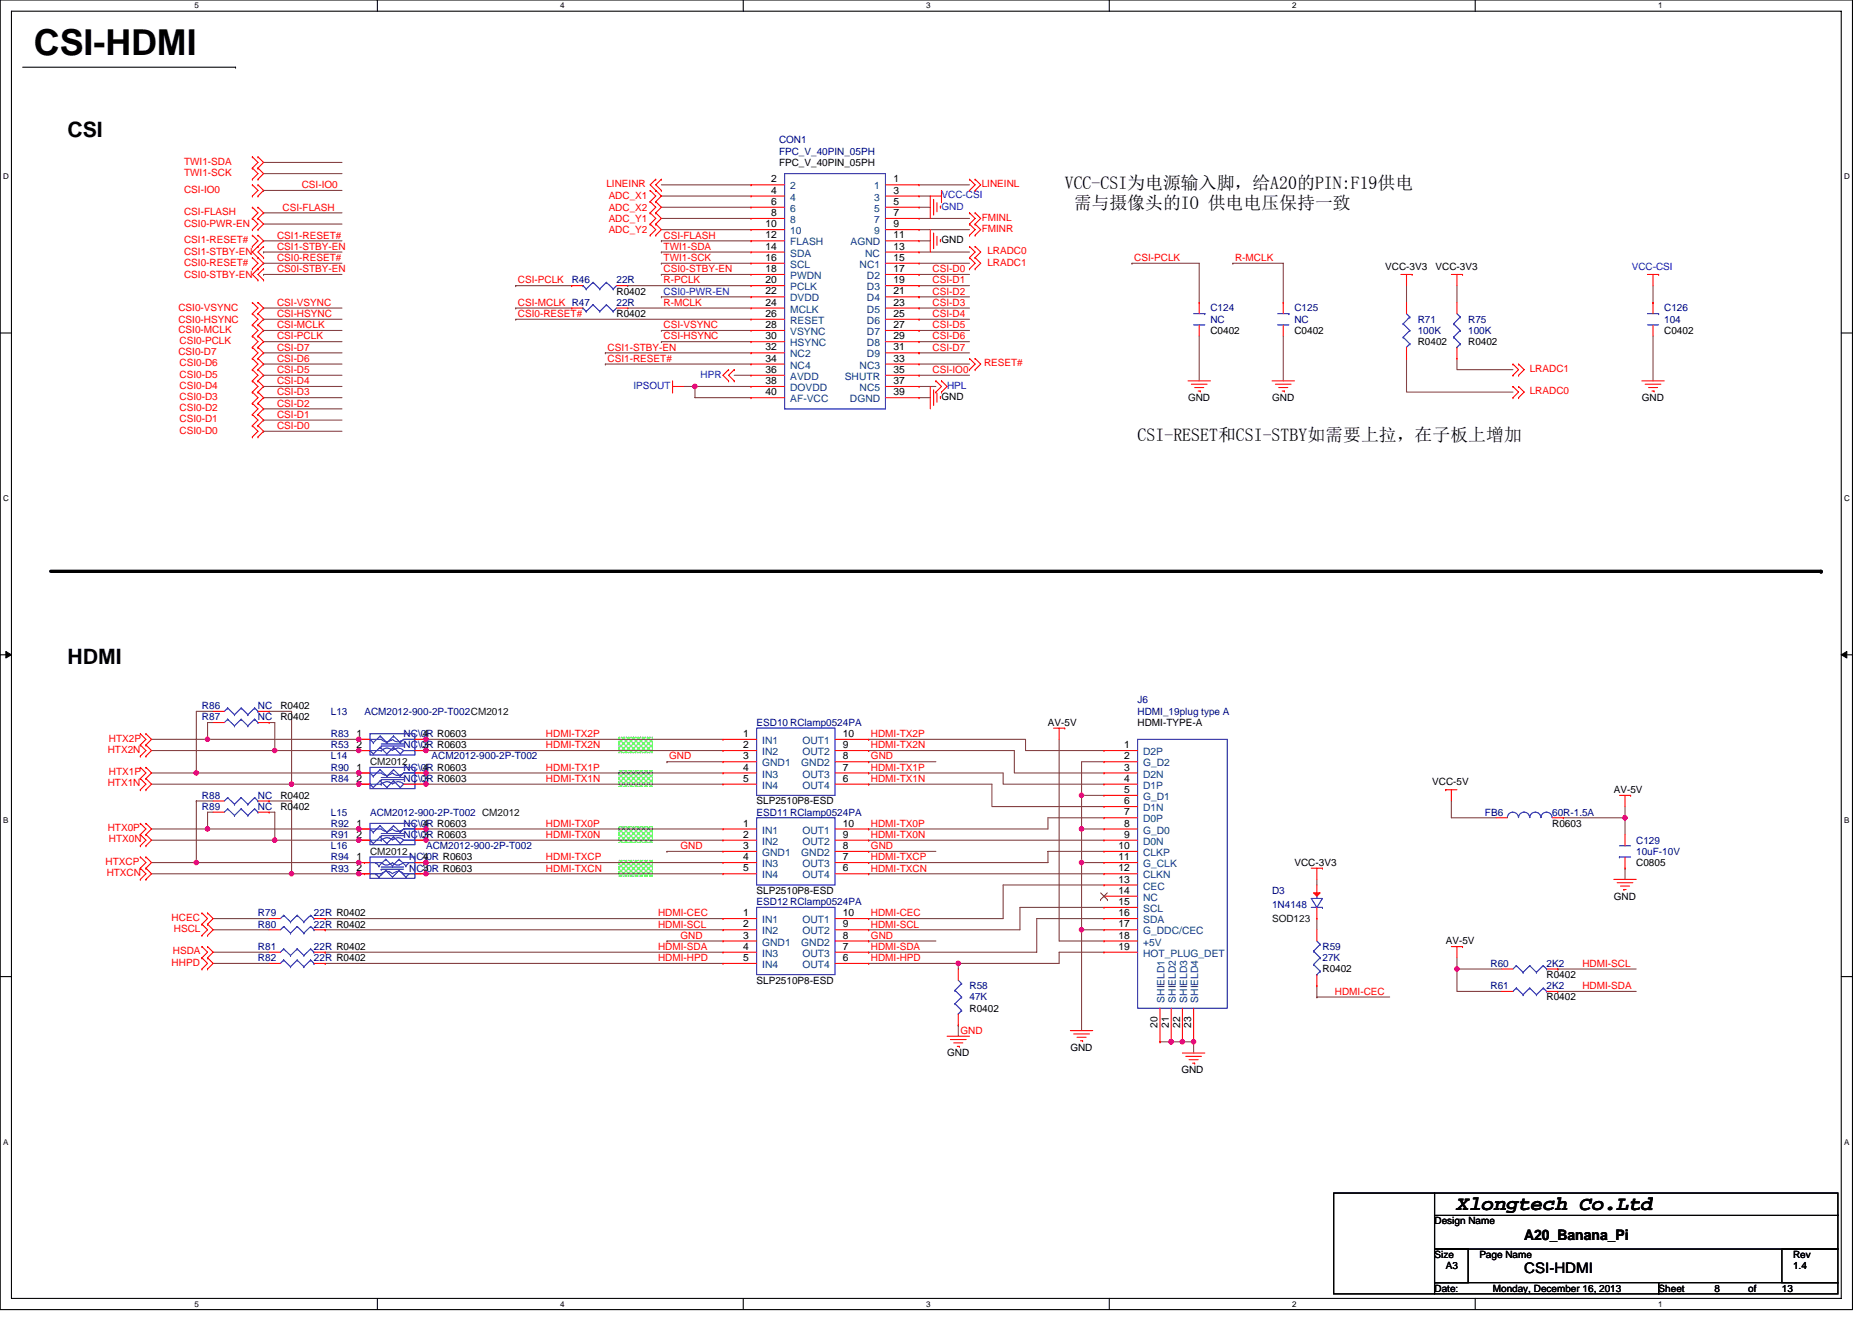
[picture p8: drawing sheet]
<svg xmlns="http://www.w3.org/2000/svg" width="297mm" height="210mm" viewBox="0 0 297 210" stroke-linecap="round" stroke-linejoin="round" font-family="sans-serif">
<defs><g id="words">
<text font-size="5.7" x="5.4" y="8.7">CSI-HDMI</text>
<g font-size="3.4">
<text x="10.7" y="21.8">CSI</text>
<text x="10.7" y="105.3">HDMI</text>
</g>
<text font-size="3.2" x="231.2" y="192.1">Xlongtech Co.Ltd</text>
<g font-size="2.8">
<text x="168.9" y="30">VCC-CSI为电源输入脚，给A20的PIN:F19供电</text>
<text x="170.4" y="33.2">需与摄像头的IO 供电电压保持一致</text>
<text x="180.5" y="70">CSI-RESET和CSI-STBY如需要上拉，在子板上增加</text>
</g>
<g font-size="2.3">
<text x="241.8" y="196.8">A20_Banana_Pi</text>
<text x="241.8" y="202.1">CSI-HDMI</text>
</g>
<g font-size="1.6" fill="#000080">
<text x="123.6" y="22.8">CON1</text>
<text x="123.6" y="24.5">FPC_V_40PIN_05PH</text>
<text x="90.7" y="45">R46</text>
<text x="97.8" y="45">22R</text>
<text x="97.8" y="48.5">22R</text>
<text x="192.1" y="49.4">C124</text>
<text x="192.1" y="51.2">NC</text>
<text x="205.4" y="49.4">C125</text>
<text x="205.4" y="51.2">NC</text>
<text x="225" y="51.2">R71</text>
<text x="225" y="53">100K</text>
<text x="233" y="51.2">R75</text>
<text x="233" y="53">100K</text>
<text x="264.1" y="49.4">C126</text>
<text x="264.1" y="51.2">104</text>
<text x="32" y="112.5">R86</text>
<text x="40.9" y="112.5">NC</text>
<text x="52.5" y="113.4">L13</text>
<text x="57.8" y="113.4">ACM2012-900-2P-T002CM2012</text>
<text x="180.5" y="111.7">J6</text>
<text x="180.5" y="113.4">HDMI_19plug type A</text>
<text x="32" y="114.3">R87</text>
<text x="40.9" y="114.3">NC</text>
<text x="52.5" y="118.8">R53</text>
<text x="52.5" y="117">R83</text>
<text x="64" y="118.8">NC\0R R0603</text>
<text x="64" y="117">NC\0R R0603</text>
<text x="120.1" y="115.2">ESD10 RClamp0524PA</text>
<text x="52.5" y="122.3">R90</text>
<text x="52.5" y="120.5">L14</text>
<text x="52.5" y="124.1">R84</text>
<text x="64" y="122.3">NC\0R R0603</text>
<text x="64" y="124.1">NC\0R R0603</text>
<text x="68.5" y="120.5">ACM2012-900-2P-T002</text>
<text x="32" y="126.8">R88</text>
<text x="32" y="128.5">R89</text>
<text x="40.9" y="126.8">NC</text>
<text x="40.9" y="128.5">NC</text>
<text x="52.5" y="131.2">R92</text>
<text x="52.5" y="129.4">L15</text>
<text x="58.7" y="129.4">ACM2012-900-2P-T002 CM2012</text>
<text x="64" y="131.2">NC\0R R0603</text>
<text x="120.1" y="129.4">ESD11 RClamp0524PA</text>
<text x="235.6" y="129.4">FB6</text>
<text x="246.3" y="129.4">60R-1.5A</text>
<text x="52.5" y="133">R91</text>
<text x="52.5" y="136.5">R94</text>
<text x="52.5" y="134.8">L16</text>
<text x="64" y="133">NC\0R R0603</text>
<text x="64.9" y="136.5">NC\0R R0603</text>
<text x="67.6" y="134.8">ACM2012-900-2P-T002</text>
<text x="259.6" y="133.9">C129</text>
<text x="259.6" y="135.7">10uF-10V</text>
<text x="52.5" y="138.3">R93</text>
<text x="64.9" y="138.3">NC\0R R0603</text>
<text x="120.1" y="143.7">ESD12 RClamp0524PA</text>
<text x="201.8" y="141.9">D3</text>
<text x="40.9" y="145.4">R79</text>
<text x="40.9" y="147.2">R80</text>
<text x="49.8" y="145.4">22R R0402</text>
<text x="49.8" y="147.2">22R R0402</text>
<text x="201.8" y="144.2">1N4148</text>
<text x="40.9" y="150.8">R81</text>
<text x="40.9" y="152.5">R82</text>
<text x="49.8" y="150.8">22R R0402</text>
<text x="49.8" y="152.5">22R R0402</text>
<text x="209.8" y="150.8">R59</text>
<text x="209.8" y="152.5">27K</text>
<text x="236.5" y="153.4">R60</text>
<text x="245.4" y="153.4">2K2</text>
<text x="153.8" y="157">R58</text>
<text x="153.8" y="158.8">47K</text>
<text x="236.5" y="157">R61</text>
<text x="245.4" y="157">2K2</text>
</g>
<g font-size="1.6" fill="#f00">
<text x="29.2" y="27.9">TWI1-SCK</text>
<text x="29.2" y="26.1">TWI1-SDA</text>
<text x="47.9" y="29.9">CSI-IO0</text>
<text x="96.2" y="29.7">LINEINR</text>
<text x="155.8" y="29.7">LINEINL</text>
<text x="29.2" y="30.6">CSI-IO0</text>
<text x="29.2" y="34.1">CSI-FLASH</text>
<text x="44.8" y="33.4">CSI-FLASH</text>
<text x="96.6" y="33.4">ADC_X2</text>
<text x="96.6" y="31.6">ADC_X1</text>
<text x="96.6" y="35.2">ADC_Y1</text>
<text x="155.8" y="35">FMINL</text>
<text x="29.2" y="36.1">CSI0-PWR-EN</text>
<text x="29.2" y="40.5">CSI1-STBY-EN</text>
<text x="29.2" y="38.6">CSI1-RESET#</text>
<text x="44" y="41.4">CSI0-RESET#</text>
<text x="44" y="37.9">CSI1-RESET#</text>
<text x="44" y="39.6">CSI1-STBY-EN</text>
<text x="96.6" y="37">ADC_Y2</text>
<text x="105.3" y="39.6">TWI1-SDA</text>
<text x="105.3" y="41.4">TWI1-SCK</text>
<text x="105.3" y="37.9">CSI-FLASH</text>
<text x="155.8" y="36.8">FMINR</text>
<text x="156.7" y="40.4">LRADC0</text>
<text x="180" y="41.4">CSI-PCLK</text>
<text x="196" y="41.4">R-MCLK</text>
<text x="29.2" y="44.1">CSI0-STBY-EN</text>
<text x="29.2" y="42.1">CSI0-RESET#</text>
<text x="44" y="43.2">CS0I-STBY-EN</text>
<text x="82.2" y="45">CSI-PCLK</text>
<text x="105.3" y="43.2">CSI0-STBY-EN</text>
<text x="105.3" y="45">R-PCLK</text>
<text x="148" y="45">CSI-D1</text>
<text x="148" y="46.8">CSI-D2</text>
<text x="148" y="43.2">CSI-D0</text>
<text x="156.7" y="42.1">LRADC1</text>
<text x="28.3" y="51.2">CSI0-HSYNC</text>
<text x="28.3" y="49.4">CSI0-VSYNC</text>
<text x="28.3" y="52.8">CSI0-MCLK</text>
<text x="44" y="53.9">CSI-PCLK</text>
<text x="44" y="52.1">CSI-MCLK</text>
<text x="44" y="48.5">CSI-VSYNC</text>
<text x="44" y="50.3">CSI-HSYNC</text>
<text x="82.2" y="50.3">CSI0-RESET#</text>
<text x="82.2" y="48.5">CSI-MCLK R47</text>
<text x="105.3" y="53.9">CSI-HSYNC</text>
<text x="105.3" y="52.1">CSI-VSYNC</text>
<text x="105.3" y="48.5">R-MCLK</text>
<text x="148" y="48.5">CSI-D3</text>
<text x="148" y="50.3">CSI-D4</text>
<text x="148" y="52.1">CSI-D5</text>
<text x="148" y="53.9">CSI-D6</text>
<text x="28.3" y="56.4">CSI0-D7</text>
<text x="28.5" y="54.6">CSI0-PCLK</text>
<text x="28.5" y="59.9">CSI0-D5</text>
<text x="28.5" y="58.1">CSI0-D6</text>
<text x="44" y="57.4">CSI-D6</text>
<text x="44" y="59.2">CSI-D5</text>
<text x="44" y="55.6">CSI-D7</text>
<text x="96.4" y="57.4">CSI1-RESET#</text>
<text x="96.4" y="55.6">CSI1-STBY-EN</text>
<text x="148" y="55.6">CSI-D7</text>
<text x="148" y="59.2">CSI-IO0</text>
<text x="156.1" y="58.1">RESET#</text>
<text x="242.7" y="59">LRADC1</text>
<text x="28.5" y="65.3">CSI0-D2</text>
<text x="28.5" y="61.7">CSI0-D4</text>
<text x="28.5" y="63.5">CSI0-D3</text>
<text x="44" y="61">CSI-D4</text>
<text x="44" y="64.5">CSI-D2</text>
<text x="44" y="62.8">CSI-D3</text>
<text x="242.7" y="62.6">LRADC0</text>
<text x="28.5" y="68.8">CSI0-D0</text>
<text x="28.5" y="67">CSI0-D1</text>
<text x="44" y="66.3">CSI-D1</text>
<text x="44" y="68.1">CSI-D0</text>
<text x="17.1" y="119.5">HTX2N</text>
<text x="17.3" y="117.7">HTX2P</text>
<text x="86.6" y="118.8">HDMI-TX2N</text>
<text x="86.6" y="117">HDMI-TX2P</text>
<text x="138.2" y="117">HDMI-TX2P</text>
<text x="138.2" y="118.8">HDMI-TX2N</text>
<text x="17.1" y="124.8">HTX1N</text>
<text x="17.3" y="123">HTX1P</text>
<text x="86.6" y="122.3">HDMI-TX1P</text>
<text x="86.6" y="124.1">HDMI-TX1N</text>
<text x="106.2" y="120.5">GND</text>
<text x="138.2" y="122.3">HDMI-TX1P</text>
<text x="138.2" y="124.1">HDMI-TX1N</text>
<text x="138.2" y="120.5">GND</text>
<text x="17.1" y="131.9">HTX0P</text>
<text x="86.6" y="131.2">HDMI-TX0P</text>
<text x="138.2" y="131.2">HDMI-TX0P</text>
<text x="16.8" y="137.3">HTXCP</text>
<text x="17.3" y="133.7">HTX0N</text>
<text x="86.6" y="133">HDMI-TX0N</text>
<text x="86.6" y="136.5">HDMI-TXCP</text>
<text x="108" y="134.8">GND</text>
<text x="138.2" y="133">HDMI-TX0N</text>
<text x="138.2" y="136.5">HDMI-TXCP</text>
<text x="138.2" y="134.8">GND</text>
<text x="16.9" y="139">HTXCN</text>
<text x="86.6" y="138.3">HDMI-TXCN</text>
<text x="138.2" y="138.3">HDMI-TXCN</text>
<text x="27.2" y="146.2">HCEC</text>
<text x="27.6" y="147.9">HSCL</text>
<text x="104.4" y="147.2">HDMI-SCL</text>
<text x="104.4" y="145.4">HDMI-CEC</text>
<text x="108" y="149">GND</text>
<text x="138.2" y="149">GND</text>
<text x="138.2" y="147.2">HDMI-SCL</text>
<text x="138.2" y="145.4">HDMI-CEC</text>
<text x="27.2" y="153.3">HHPD</text>
<text x="27.4" y="151.5">HSDA</text>
<text x="104.4" y="152.5">HDMI-HPD</text>
<text x="104.4" y="150.8">HDMI-SDA</text>
<text x="138.2" y="152.5">HDMI-HPD</text>
<text x="138.2" y="150.8">HDMI-SDA</text>
<text x="251.1" y="153.4">HDMI-SCL</text>
<text x="211.8" y="157.9">HDMI-CEC</text>
<text x="251.1" y="157">HDMI-SDA</text>
<text x="152.4" y="164.1">GND</text>
</g>
<g font-size="1.6">
<text x="122.4" y="29">2</text>
<text x="123.6" y="26.3">FPC_V_40PIN_05PH</text>
<text x="141.7" y="29">1</text>
<text x="122.4" y="30.7">4</text>
<text x="122.4" y="32.5">6</text>
<text x="122.4" y="34.3">8</text>
<text x="141.7" y="30.7">3</text>
<text x="141.7" y="32.5">5</text>
<text x="141.7" y="34.3">7</text>
<text x="121.5" y="36.1">10</text>
<text x="121.5" y="37.8">12</text>
<text x="121.5" y="39.6">14</text>
<text x="121.5" y="41.4">16</text>
<text x="141.7" y="39.6">13</text>
<text x="141.7" y="41.4">15</text>
<text x="141.7" y="36.1">9</text>
<text x="141.7" y="37.8">11</text>
<text x="149.4" y="38.6">GND</text>
<text x="97.8" y="46.8">R0402</text>
<text x="121.5" y="43.2">18</text>
<text x="121.5" y="45">20</text>
<text x="121.5" y="46.7">22</text>
<text x="141.7" y="43.2">17</text>
<text x="141.7" y="45">19</text>
<text x="141.7" y="46.7">21</text>
<text x="219.8" y="42.8">VCC-3V3</text>
<text x="227.8" y="42.8">VCC-3V3</text>
<text x="97.8" y="50.3">R0402</text>
<text x="121.5" y="48.5">24</text>
<text x="121.5" y="50.3">26</text>
<text x="121.5" y="52.1">28</text>
<text x="121.5" y="53.8">30</text>
<text x="141.7" y="48.5">23</text>
<text x="141.7" y="50.3">25</text>
<text x="141.7" y="52.1">27</text>
<text x="141.7" y="53.8">29</text>
<text x="192.1" y="53">C0402</text>
<text x="205.4" y="53">C0402</text>
<text x="264.1" y="53">C0402</text>
<text x="121.5" y="55.6">32</text>
<text x="121.5" y="57.4">34</text>
<text x="121.5" y="59.2">36</text>
<text x="141.7" y="57.4">33</text>
<text x="141.7" y="55.6">31</text>
<text x="141.7" y="59.2">35</text>
<text x="225" y="54.8">R0402</text>
<text x="233" y="54.8">R0402</text>
<text x="121.5" y="61">38</text>
<text x="121.5" y="62.7">40</text>
<text x="141.7" y="61">37</text>
<text x="141.7" y="62.7">39</text>
<text x="149.4" y="63.5">GND</text>
<text x="188.5" y="63.6">GND</text>
<text x="201.8" y="63.6">GND</text>
<text x="260.5" y="63.6">GND</text>
<text x="44.5" y="112.5">R0402</text>
<text x="44.5" y="114.3">R0402</text>
<text x="56.6" y="117">1</text>
<text x="56.6" y="118.7">2</text>
<text x="67.1" y="118.7">3</text>
<text x="67.1" y="117">4</text>
<text x="117.9" y="117">1</text>
<text x="117.9" y="118.7">2</text>
<text x="133.7" y="117">10</text>
<text x="133.7" y="118.7">9</text>
<text x="166.3" y="115.2">AV-5V</text>
<text x="178.4" y="118.7">1</text>
<text x="180.5" y="115.2">HDMI-TYPE-A</text>
<text x="56.6" y="122.3">1</text>
<text x="56.6" y="124.1">2</text>
<text x="67.1" y="124.1">3</text>
<text x="67.1" y="122.3">4</text>
<text x="117.9" y="122.3">4</text>
<text x="117.9" y="124.1">5</text>
<text x="117.9" y="120.5">3</text>
<text x="133.7" y="120.5">8</text>
<text x="133.7" y="122.3">7</text>
<text x="133.7" y="124.1">6</text>
<text x="178.4" y="120.5">2</text>
<text x="178.4" y="122.3">3</text>
<text x="178.4" y="124.1">4</text>
<text x="178.4" y="125.9">5</text>
<text x="227.3" y="124.6">VCC-5V</text>
<text x="256.1" y="125.9">AV-5V</text>
<text x="44.5" y="126.8">R0402</text>
<text x="44.5" y="128.5">R0402</text>
<text x="56.6" y="131.2">1</text>
<text x="67.1" y="131.2">4</text>
<text x="117.9" y="131.2">1</text>
<text x="120.1" y="127.7">SLP2510P8-ESD</text>
<text x="133.7" y="131.2">10</text>
<text x="178.4" y="127.6">6</text>
<text x="178.4" y="129.4">7</text>
<text x="178.4" y="131.2">8</text>
<text x="246.3" y="131.2">R0603</text>
<text x="56.6" y="133">2</text>
<text x="56.6" y="136.5">1</text>
<text x="67.1" y="133">3</text>
<text x="67.1" y="136.5">4</text>
<text x="117.9" y="133">2</text>
<text x="117.9" y="136.5">4</text>
<text x="117.9" y="134.7">3</text>
<text x="133.7" y="134.7">8</text>
<text x="133.7" y="133">9</text>
<text x="133.7" y="136.5">7</text>
<text x="177.5" y="134.7">10</text>
<text x="177.5" y="136.5">11</text>
<text x="178.4" y="133">9</text>
<text x="205.4" y="137.4">VCC-3V3</text>
<text x="259.6" y="137.4">C0805</text>
<text x="56.6" y="138.3">2</text>
<text x="67.1" y="138.3">3</text>
<text x="117.9" y="138.3">5</text>
<text x="120.1" y="141.9">SLP2510P8-ESD</text>
<text x="133.7" y="138.3">6</text>
<text x="177.5" y="138.3">12</text>
<text x="177.5" y="140.1">13</text>
<text x="177.5" y="141.9">14</text>
<text x="177.5" y="143.6">15</text>
<text x="256.1" y="142.8">GND</text>
<text x="117.9" y="145.4">1</text>
<text x="117.9" y="147.2">2</text>
<text x="117.9" y="149">3</text>
<text x="133.7" y="149">8</text>
<text x="133.7" y="145.4">10</text>
<text x="133.7" y="147.2">9</text>
<text x="177.5" y="145.4">16</text>
<text x="177.5" y="147.2">17</text>
<text x="177.5" y="149">18</text>
<text x="229.4" y="149.9">AV-5V</text>
<text x="117.9" y="150.7">4</text>
<text x="117.9" y="152.5">5</text>
<text x="133.7" y="150.7">7</text>
<text x="133.7" y="152.5">6</text>
<text x="177.5" y="150.7">19</text>
<text x="209.8" y="154.3">R0402</text>
<text x="245.4" y="155.2">R0402</text>
<text x="120.1" y="156.1">SLP2510P8-ESD</text>
<text x="153.8" y="160.5">R0402</text>
<text x="245.4" y="158.8">R0402</text>
<text x="150.3" y="167.7">GND</text>
<text x="169.8" y="166.8">GND</text>
<text x="183.7" y="163.1" transform="rotate(-90 183.7 163.1)">20</text>
<text x="185.5" y="163.1" transform="rotate(-90 185.5 163.1)">21</text>
<text x="187.2" y="163.1" transform="rotate(-90 187.2 163.1)">22</text>
<text x="189" y="163.1" transform="rotate(-90 189 163.1)">23</text>
<text x="187.4" y="170.3">GND</text>
<text x="227.6" y="194.3">Design Name</text>
<text x="227.6" y="199.7">Size</text>
<text x="229.4" y="201.4">A3</text>
<text x="234.7" y="199.7">Page Name</text>
<text x="284.5" y="199.7">Rev</text>
<text x="284.5" y="201.4">1.4</text>
<text x="227.6" y="205">Date:</text>
<text x="236.9" y="205">Monday, December 16, 2013</text>
<text x="263.2" y="205">Sheet</text>
<text x="272.1" y="205">8</text>
<text x="277.4" y="205">of</text>
<text x="282.7" y="205">13</text>
</g>
<g font-size="1.6" fill="#004080">
<text x="125.4" y="30.1">2</text>
<text x="125.4" y="31.8">4</text>
<text x="125.4" y="33.6">6</text>
<text x="125.4" y="35.4">8</text>
<text x="138.7" y="30.1">1</text>
<text x="138.7" y="31.8">3</text>
<text x="138.7" y="33.6">5</text>
<text x="138.7" y="35.4">7</text>
<text x="125.4" y="37.2">10</text>
<text x="125.4" y="38.9">FLASH</text>
<text x="125.4" y="40.7">SDA</text>
<text x="135" y="38.9">AGND</text>
<text x="137.3" y="40.7">NC</text>
<text x="138.7" y="37.2">9</text>
<text x="125.4" y="42.5">SCL</text>
<text x="125.4" y="44.3">PWDN</text>
<text x="125.4" y="46.1">PCLK</text>
<text x="125.4" y="47.8">DVDD</text>
<text x="136.4" y="42.5">NC1</text>
<text x="137.6" y="44.3">D2</text>
<text x="137.6" y="46.1">D3</text>
<text x="137.6" y="47.8">D4</text>
<text x="125.4" y="49.6">MCLK</text>
<text x="125.4" y="51.4">RESET</text>
<text x="125.4" y="53.2">VSYNC</text>
<text x="137.6" y="49.6">D5</text>
<text x="137.6" y="51.4">D6</text>
<text x="137.6" y="53.2">D7</text>
<text x="125.4" y="54.9">HSYNC</text>
<text x="125.4" y="56.7">NC2</text>
<text x="125.4" y="58.5">NC4</text>
<text x="136.4" y="58.5">NC3</text>
<text x="137.6" y="54.9">D8</text>
<text x="137.6" y="56.7">D9</text>
<text x="125.4" y="60.3">AVDD</text>
<text x="125.4" y="62.1">DOVDD</text>
<text x="125.4" y="63.8">AF-VCC</text>
<text x="134" y="60.3">SHUTR</text>
<text x="134.9" y="63.8">DGND</text>
<text x="136.4" y="62.1">NC5</text>
<text x="120.9" y="118.1">IN1</text>
<text x="120.9" y="119.8">IN2</text>
<text x="127.3" y="118.1">OUT1</text>
<text x="127.3" y="119.8">OUT2</text>
<text x="181.4" y="119.8">D2P</text>
<text x="120.9" y="123.4">IN3</text>
<text x="120.9" y="125.2">IN4</text>
<text x="120.9" y="121.6">GND1</text>
<text x="127.1" y="121.6">GND2</text>
<text x="127.3" y="123.4">OUT3</text>
<text x="127.3" y="125.2">OUT4</text>
<text x="181.4" y="121.6">G_D2</text>
<text x="181.4" y="123.4">D2N</text>
<text x="181.4" y="125.2">D1P</text>
<text x="181.4" y="127">G_D1</text>
<text x="181.4" y="128.7">D1N</text>
<text x="181.4" y="130.5">D0P</text>
<text x="120.9" y="132.3">IN1</text>
<text x="120.9" y="134.1">IN2</text>
<text x="120.9" y="137.6">IN3</text>
<text x="120.9" y="135.8">GND1</text>
<text x="127.1" y="135.8">GND2</text>
<text x="127.3" y="132.3">OUT1</text>
<text x="127.3" y="134.1">OUT2</text>
<text x="127.3" y="137.6">OUT3</text>
<text x="181.4" y="132.3">G_D0</text>
<text x="181.4" y="134.1">D0N</text>
<text x="181.4" y="135.8">CLKP</text>
<text x="181.4" y="137.6">G_CLK</text>
<text x="120.9" y="139.4">IN4</text>
<text x="127.3" y="139.4">OUT4</text>
<text x="181.4" y="139.4">CLKN</text>
<text x="181.4" y="141.2">CEC</text>
<text x="181.4" y="143">NC</text>
<text x="120.9" y="146.5">IN1</text>
<text x="120.9" y="148.3">IN2</text>
<text x="127.3" y="146.5">OUT1</text>
<text x="127.3" y="148.3">OUT2</text>
<text x="181.4" y="144.7">SCL</text>
<text x="181.4" y="146.5">SDA</text>
<text x="181.4" y="148.3">G_DDC/CEC</text>
<text x="120.9" y="151.8">IN3</text>
<text x="120.9" y="153.6">IN4</text>
<text x="120.9" y="150.1">GND1</text>
<text x="127.1" y="150.1">GND2</text>
<text x="127.3" y="151.8">OUT3</text>
<text x="127.3" y="153.6">OUT4</text>
<text x="181.4" y="150.1">+5V</text>
<text x="181.4" y="151.8">HOT_PLUG_DET</text>
<text x="184.8" y="159.1" transform="rotate(-90 184.8 159.1)">SHIELD1</text>
<text x="186.6" y="159.1" transform="rotate(-90 186.6 159.1)">SHIELD2</text>
<text x="188.4" y="159.1" transform="rotate(-90 188.4 159.1)">SHIELD3</text>
<text x="190.1" y="159.1" transform="rotate(-90 190.1 159.1)">SHIELD4</text>
</g>
<g font-size="1.6" fill="#00f">
<text x="149.4" y="31.5">VCC-CSI</text>
<text x="149.4" y="33.3">GND</text>
<text x="105.3" y="46.8">CSI0-PWR-EN</text>
<text x="258.9" y="42.8">VCC-CSI</text>
<text x="111.2" y="59.9">HPR</text>
<text x="100.5" y="61.7">IPSOUT</text>
<text x="150.3" y="61.7">HPL</text>
</g>
<g font-size="1.6" fill="#004000">
<text x="58.7" y="121.4">CM2012</text>
<text x="58.7" y="135.7">CM2012</text>
<text x="201.8" y="146.3">SOD123</text>
</g>
<g font-size="1.3">
<text x="30.8" y="1.3">5</text>
<text x="88.9" y="1.3">4</text>
<text x="147" y="1.3">3</text>
<text x="205" y="1.3">2</text>
<text x="263.1" y="1.3">1</text>
<text x=".5" y="28.4">D</text>
<text x="292.6" y="28.4">D</text>
<text x=".5" y="79.5">C</text>
<text x="292.6" y="79.5">C</text>
<text x=".5" y="130.6">B</text>
<text x="292.6" y="130.6">B</text>
<text x=".5" y="181.7">A</text>
<text x="292.6" y="181.7">A</text>
<text x="30.8" y="207.4">5</text>
<text x="88.9" y="207.4">4</text>
<text x="147" y="207.4">3</text>
<text x="205" y="207.4">2</text>
<text x="263.1" y="207.4">1</text>
</g>
</g></defs>
<path d="M0 0h293.9v207.9h-293.9zM1.8 1.8h290.4v204.3h-290.4z" fill="none" stroke="#000" stroke-width=".17"/>
<g fill="#fff">
<path d="M30.8 .2h.7v1.4h-.7z"/>
<path d="M30.8 206.3h.7v1.4h-.7z"/>
</g>
<path d="M59.9 0v1.8M59.9 206.1v1.8" fill="none" stroke="#000" stroke-width=".17"/>
<g fill="#fff">
<path d="M88.9 .2h.7v1.4h-.7z"/>
<path d="M88.9 206.3h.7v1.4h-.7z"/>
</g>
<path d="M117.9 0v1.8M117.9 206.1v1.8" fill="none" stroke="#000" stroke-width=".17"/>
<g fill="#fff">
<path d="M147 .2h.7v1.4h-.7z"/>
<path d="M147 206.3h.7v1.4h-.7z"/>
</g>
<path d="M176 0v1.8M176 206.1v1.8" fill="none" stroke="#000" stroke-width=".17"/>
<g fill="#fff">
<path d="M205 .2h.7v1.4h-.7z"/>
<path d="M205 206.3h.7v1.4h-.7z"/>
</g>
<path d="M234.1 0v1.8M234.1 206.1v1.8" fill="none" stroke="#000" stroke-width=".17"/>
<g fill="#fff">
<path d="M263.1 .2h.7v1.4h-.7z"/>
<path d="M263.1 206.3h.7v1.4h-.7z"/>
<path d="M.5 27.3h.9v1.4h-.9z"/>
<path d="M292.6 27.3h.9v1.4h-.9z"/>
<path d="M.5 78.4h.9v1.4h-.9z"/>
<path d="M292.6 78.4h.9v1.4h-.9z"/>
</g>
<path d="M0 52.9h1.8M292.2 52.9h1.7" fill="none" stroke="#000" stroke-width=".17"/>
<g fill="#fff">
<path d="M.5 129.5h.8v1.4h-.8z"/>
<path d="M292.6 129.5h.9v1.4h-.9z"/>
</g>
<path d="M0 103.9h1.8M292.2 103.9h1.7" fill="none" stroke="#000" stroke-width=".17"/>
<path d="M.9 103.4l.9 .5-.9 .5zM292.2 103.9l.8-.5v1z" fill="#000" stroke="#000" stroke-width=".16"/>
<g fill="#fff">
<path d="M.5 180.5h.8v1.4h-.8z"/>
<path d="M292.6 180.5h.9v1.4h-.9z"/>
</g>
<path d="M3.6 10.7h33.8M37.4 10.7h.1M0 155h1.8M292.2 155h1.7M211.6 189.4h16v16h-16zM227.6 189.4h64v3.5h-64zM227.6 192.9h64v5.3h-64zM227.6 198.2h5.4v5.4h-5.4zM282.7 198.2h8.9v5.4h-8.9zM227.6 203.6h35.6v1.8h-35.6zM263.2 203.6h28.4v1.8h-28.4z" fill="none" stroke="#000" stroke-width=".17"/>
<path d="M8 90.7h281M289 90.7h.1" fill="none" stroke="#000" stroke-width=".53"/>
<g fill="#0f0" stroke="#0f0" stroke-width=".17" stroke-dasharray="0 .3">
<path d="M98.2 117h5.3v2.5h-5.3z" fill-rule="evenodd"/>
<path d="M98.2 122.3h5.3v2.5h-5.3z" fill-rule="evenodd"/>
<path d="M98.2 131.2h5.3v2.5h-5.3z" fill-rule="evenodd"/>
<path d="M98.2 136.5h5.3v2.5h-5.3z" fill-rule="evenodd"/>
</g>
<g fill="none" stroke="#804040" stroke-width=".17">
<path d="M41.8 27.6h12.5M41.8 25.8h12.5M41.8 35.6h12.5M41.8 38.2h.1M41.8 30.2h.1M41.8 33.8h.1M41.8 38.2h12.5M41.8 30.2h12.5M41.8 33.8h12.5M104.9 36.4h14.3M104.9 34.7h14.3M104.9 32.9h14.3"/>
<path d="M104.9 31.1h14.3M104.9 29.3h14.3M104.9 38.2h.1M104.9 38.2h14.3M145.8 32.9h1.8M145.8 31.1h1.8M145.8 34.7h8M145.8 36.4h8M145.8 29.3h8M145.8 38.2h1.8M41.8 41.8h.1M41.8 54.2h.1"/>
<path d="M41.8 57.8h.1M41.8 43.6h.1M41.8 59.6h.1M41.8 52.5h.1M41.8 56h.1M41.8 48.9h.1M41.8 50.7h.1M41.8 40h.1M41.8 41.8h12.5M41.8 54.2h12.5M41.8 57.8h12.5M41.8 43.6h12.5"/>
<path d="M41.8 59.6h12.5M41.8 52.5h12.5M41.8 56h12.5M41.8 48.9h12.5M41.8 50.7h12.5M41.8 40h12.5M81.8 45.3h.1M81.8 50.7h.1M81.8 48.9h.1M81.8 48.9h8.9M81.8 50.7h37.4M81.8 45.3h8.9"/>
<path d="M96.1 57.8h.1M96.1 56h.1M96.1 57.8h23.1M96.1 56h23.1M99.6 48.9h.1M99.6 45.3h.1M99.6 48.9h19.6M99.6 45.3h19.6M104.9 40h.1M104.9 54.2h.1M104.9 43.6h.1M104.9 41.8h.1"/>
<path d="M104.9 52.5h.1M104.9 47.1h.1M104.9 41.8h14.3M104.9 54.2h14.3M104.9 43.6h14.3M104.9 52.5h14.3M104.9 40h14.3M104.9 47.1h14.3M116.5 59.6h2.7M145.8 45.3h.1M145.8 47.1h.1M145.8 48.9h.1"/>
<path d="M145.8 50.7h.1M145.8 52.5h.1M145.8 54.2h.1M145.8 56h.1M145.8 43.6h.1M145.8 57.8h8M145.8 59.6h.1M145.8 41.8h8M145.8 40h8M145.8 54.2h8M145.8 43.6h8M145.8 59.6h8"/>
<path d="M145.8 52.5h8M145.8 56h8M145.8 48.9h8M145.8 50.7h8M145.8 45.3h8M145.8 47.1h8M179.6 41.8h.1M179.6 41.8h10.7v6.2M190.3 53.3v7.2M195.6 41.8h8v6.2M195.6 41.8h.1M203.6 53.3v7.2"/>
<path d="M223.2 45.3v2.7M223.2 56.9v5.3h16.9M231.2 45.3v2.7M231.2 56.9v1.8h8.9M262.3 53.3v7.2M262.3 45.3v2.7M41.8 61.3h.1M41.8 66.7h.1M41.8 64.9h.1M41.8 68.5h.1M41.8 63.1h.1M41.8 61.3h12.5"/>
<path d="M41.8 66.7h12.5M41.8 64.9h12.5M41.8 68.5h12.5M41.8 63.1h12.5M108.5 61.3h1.8M110.3 61.3v1.8h8.9M110.3 61.3h.1M110.3 61.3h8.9M145.8 63.1h1.8M145.8 61.3h2.7M24 117.3h8.9M24 119.1h19.6"/>
<path d="M32.9 117.3h.1M32.9 117.3h24M33.8 114.7h-.9v2.6M33.8 112.9h-2.6v9.8M42.7 114.7h.9v4.4M42.7 112.9h3.6v11.6M43.6 119.1h.1M43.6 119.1h13.3M65.8 117.3h1.8M65.8 119.1h1.8M67.6 119.1h.1M67.6 117.3h.1"/>
<path d="M67.6 117.3h47.1M67.6 119.1h47.1M137.8 117.3h.1M137.8 119.1h.1M137.8 117.3h24.9v1.8h12.5M137.8 119.1h23.1v3.6h14.3M168.1 117.3v32.1h7.1M24 122.7h7.2M24 124.5h22.3M24 131.6h8.9M24 133.3h19.6M24 138.7h22.3"/>
<path d="M24 136.9h7.2M31.2 122.7h.1M31.2 127.1h2.6M31.2 127.1h.1M31.2 136.9h25.7M31.2 122.7h25.7M31.2 127.1v9.8M32.9 131.6h.1M32.9 131.6h24M33.8 128.9h-.9v2.7M42.7 128.9h.9v4.4M42.7 127.1h3.6"/>
<path d="M43.6 133.3h.1M43.6 133.3h13.3M46.3 127.1h.1M46.3 124.5h.1M46.3 138.7h10.6M46.3 124.5h10.6M46.3 127.1v11.6M56.9 138.7h.1M56.9 136.9h.1M56.9 138.7h.9M56.9 136.9h.9M65.8 122.7h1.8"/>
<path d="M65.8 124.5h1.8M65.8 131.6h1.8M65.8 133.3h1.8M66.7 138.7h.9M66.7 136.9h.9M67.6 122.7h.1M67.6 138.7h.1M67.6 133.3h.1M67.6 131.6h.1M67.6 124.5h.1M67.6 136.9h.1M67.6 131.6h47.1"/>
<path d="M67.6 122.7h47.1M67.6 124.5h47.1M67.6 133.3h47.1M67.6 138.7h47.1M67.6 136.9h47.1M105.8 120.9h.1M105.8 135.1h.1M105.8 120.9h8.9M105.8 135.1h8.9M137.8 131.6h.1M137.8 122.7h.1M137.8 124.5h.1"/>
<path d="M137.8 133.3h.1M137.8 138.7h.1M137.8 136.9h.1M137.8 122.7h21.4v1.8h16M137.8 124.5h19.6v3.5h17.8M137.8 135.1h.1M137.8 120.9h.1M137.8 120.9h10.7M137.8 135.1h10.7M137.8 133.3h37.4M137.8 138.7h37.4M171.6 126.2h.1"/>
<path d="M171.6 126.2h3.6M171.6 131.6h.1M171.6 131.6h3.6M171.6 136.9h3.6M171.6 136.9h.1M171.6 126.2v37.4M175.2 120.9h-3.6v5.3M175.2 129.8h-8.9v1.8h-28.5M175.2 135.1h-8.9v1.8h-28.5M209 139.6v.9M230.3 127.1v2.7h7.1M248.1 129.8h9.7"/>
<path d="M257.8 137.8v1.8M257.8 129.8h.1M257.8 128v1.8M257.8 129.8v2.7M33.8 145.8h8.9M33.8 147.6h8.9M33.8 151.1h8.9M33.8 152.9h8.9M51.6 152.9h.1M51.6 151.1h.1M51.6 147.6h.1M51.6 145.8h.1"/>
<path d="M51.6 147.6h63.1M51.6 152.9h63.1M51.6 145.8h63.1M51.6 151.1h63.1M105.8 149.4h.1M105.8 149.4h8.9M137.8 149.4h.1M137.8 147.6h.1M137.8 152.9h.1M137.8 145.8h.1M137.8 151.1h.1M137.8 149.4h10.7"/>
<path d="M152.1 152.9h.1M152.1 152.9v.9M171.6 147.6h.1M171.6 147.6h3.6M175.2 144h-13.4v3.6h-24M175.2 145.8h-10.7v5.3h-26.7M175.2 151.1h-7.1v1.8h-30.3M175.2 140.5h-16v5.3h-21.4M209 158.2h.1M209 145.8v1.8M209 156.5v1.7M209 158.2h11.5"/>
<path d="M231.2 153.8h.1M231.2 152v1.8M231.2 153.8v3.6h7.1M231.2 153.8h7.1M247.2 153.8h.1M247.2 157.4h.1M247.2 153.8h12.4M247.2 157.4h12.4M152.1 162.7h.1M152.1 162.7v1.8M184.1 165.4h.1M184.1 165.4h5.3v1.7"/>
<path d="M185.8 165.4h.1M187.6 165.4h.1"/>
</g>
<g fill="#f0f" stroke="#f0f" stroke-width=".17">
<circle cx="257.8" cy="129.8" r=".35"/>
<circle cx="189.4" cy="165.3" r=".35"/>
<circle cx="187.6" cy="165.3" r=".35"/>
<circle cx="67.6" cy="122.7" r=".35"/>
<circle cx="171.6" cy="126.2" r=".35"/>
<circle cx="171.6" cy="131.6" r=".35"/>
<circle cx="171.6" cy="147.6" r=".35"/>
<circle cx="152" cy="152.9" r=".35"/>
<circle cx="185.8" cy="165.3" r=".35"/>
<circle cx="67.6" cy="138.7" r=".35"/>
<circle cx="67.6" cy="133.3" r=".35"/>
<circle cx="67.6" cy="131.6" r=".35"/>
<circle cx="67.6" cy="124.4" r=".35"/>
<circle cx="67.6" cy="119.1" r=".35"/>
<circle cx="67.6" cy="117.3" r=".35"/>
<circle cx="67.6" cy="136.9" r=".35"/>
<circle cx="171.6" cy="136.9" r=".35"/>
<circle cx="231.2" cy="153.8" r=".35"/>
<circle cx="110.3" cy="61.3" r=".35"/>
<circle cx="56.9" cy="117.3" r=".35"/>
<circle cx="32.9" cy="117.3" r=".35"/>
<circle cx="56.9" cy="122.7" r=".35"/>
<circle cx="31.1" cy="122.7" r=".35"/>
<circle cx="56.9" cy="131.6" r=".35"/>
<circle cx="32.9" cy="131.6" r=".35"/>
<circle cx="31.1" cy="136.9" r=".35"/>
<circle cx="46.3" cy="138.7" r=".35"/>
<circle cx="56.9" cy="119.1" r=".35"/>
<circle cx="43.6" cy="119.1" r=".35"/>
<circle cx="56.9" cy="124.4" r=".35"/>
<circle cx="46.3" cy="124.4" r=".35"/>
<circle cx="56.9" cy="133.3" r=".35"/>
<circle cx="43.6" cy="133.3" r=".35"/>
<circle cx="56.9" cy="138.7" r=".35"/>
<circle cx="56.9" cy="136.9" r=".35"/>
</g>
<g fill="none" stroke="#f00" stroke-width=".17">
<path d="M40 26.7h.1M40 28.4h.1M40 24.9h.1M40 36.4h.1M40 34.7h.1M40 37.3h.1M40 39.1h.1M40 29.3h.1M40 31.1h.1M40 32.9h.1M40 26.7l.9 .9-.9 .8M40 24.9l.9 .9-.9 .9"/>
<path d="M40 34.7l.9 .9-.9 .8M40 37.3l.9 .9-.9 .9M40 29.3l.9 .9-.9 .9M40 32.9l.9 .9-.9 .9M40.9 28.4h.1M40.9 26.7h.1M40.9 24.9h.1M40.9 34.7h.1M40.9 36.4h.1M40.9 39.1h.1M40.9 37.3h.1M40.9 31.1h.1"/>
<path d="M40.9 29.3h.1M40.9 32.9h.1M40.9 37.3l.9 .9-1.8 1.8 1.8 1.8-1.8 1.8 .9 .8M40.9 26.7l.9 .9-.9 .8M40.9 24.9l.9 .9-.9 .9M40.9 34.7l.9 .9-.9 .8M40.9 29.3l.9 .9-.9 .9M40.9 32.9l.9 .9-.9 .9M41.8 39.1h.1M41.8 39.1l-.9 .9 .9 .9M103.2 33.8h.1M103.2 32h.1"/>
<path d="M103.2 30.2h.1M103.2 37.3h.1M103.2 35.6h.1M103.2 32l.9 .9-.9 .9M103.2 30.2l.9 .9-.9 .9M103.2 35.6l.9 .8-.9 .9M103.2 33.8l.9 .9-.9 .9M104.1 32h.1M104.1 33.8h.1M104.1 30.2h.1M104.1 28.4h.1M104.1 35.6h.1"/>
<path d="M104.1 37.3h.1M104.1 32l.8 .9-.8 .9M104.1 28.4l-.9 .9 1.7 1.8-.8 .9M104.1 35.6l.8 .8-.8 .9M104.1 33.8l.8 .9-.8 .9M104.9 30.2h.1M104.9 28.4h.1M104.9 28.4l-.8 .9 .8 .9M119.2 29.3h.1M119.2 31.1h.1M119.2 32.9h.1M119.2 34.7h.1"/>
<path d="M119.2 36.4h.1M119.2 38.2h.1M119.2 29.3h5.3M119.2 31.1h5.3M119.2 32.9h5.3M119.2 34.7h5.3M119.2 36.4h5.3M119.2 38.2h5.3M140.5 29.3h5.3M140.5 31.1h5.3M140.5 32.9h5.3M140.5 34.7h5.3"/>
<path d="M140.5 36.4h5.3M140.5 38.2h5.3M145.8 29.3h.1M145.8 31.1h.1M145.8 32.9h.1M145.8 34.7h.1M145.8 36.4h.1M145.8 38.2h.1M147.6 36.4v3.6M148.1 31.6v2.5M148.1 37v2.5M148.7 32.2v1.4"/>
<path d="M148.7 37.5v1.4M149.2 32.7h.1M149.2 38.1h.1M149.2 32.7v.4M149.2 38.1v.3M149.4 31.1h-1.8v3.6M149.4 32h.1M149.4 30.2v1.8M153.8 35.6h.1M153.8 33.8h.1M153.8 37.3h.1M153.8 30.2h.1"/>
<path d="M153.8 28.4h.1M153.8 39.1h.1M153.8 33.8l.9 .9-.9 .9M153.8 35.6l.9 .8-.9 .9M153.8 28.4l.9 .9-.9 .9M153.8 39.1l.9 .9-.9 .9M154.7 35.6h.1M154.7 33.8h.1M154.7 37.3h.1M154.7 30.2h.1M154.7 28.4h.1M154.7 39.1h.1"/>
<path d="M154.7 33.8l.9 .9-.9 .9M154.7 35.6l.9 .8-.9 .9M154.7 28.4l.9 .9-.9 .9M154.7 39.1l.9 .9-.9 .9M40 40.9h.1M40 42.7h.1M40 55.1h.1M40 56.9h.1M40 49.8h.1M40 51.6h.1M40 48h.1M40 53.3h.1"/>
<path d="M40 58.7h.1M40 40.9l.9 .9-.9 .9M40 55.1l.9 .9-.9 .9M40 49.8l.9 .9-.9 .9M40 48l.9 .9-.9 .9M40 53.3l.9 .9-.9 .9M40 58.7l.9 .9-.9 .9M40 56.9l.9 .9-.9 .9M40 51.6l.9 .9-.9 .8M40.9 42.7h.1M40.9 44.4h.1M40.9 40.9h.1"/>
<path d="M40.9 56.9h.1M40.9 55.1h.1M40.9 51.6h.1M40.9 49.8h.1M40.9 48h.1M40.9 53.3h.1M40.9 58.7h.1M40.9 55.1l.9 .9-.9 .9M40.9 49.8l.9 .9-.9 .9M40.9 48l.9 .9-.9 .9M40.9 53.3l.9 .9-.9 .9M40.9 58.7l.9 .9-.9 .9"/>
<path d="M40.9 56.9l.9 .9-.9 .9M40.9 51.6l.9 .9-.9 .8M41.8 42.7h.1M41.8 44.4h.1M41.8 40.9h.1M41.8 42.7l-.9 .9 .9 .8M90.7 48.9h.1M90.7 45.3h.1M90.7 48.9h1.8M90.7 45.3h1.8M97.8 48.9h1.8M97.8 45.3h1.8"/>
<path d="M115.6 58.7h.1M115.6 58.7l-.9 .9 .9 .9M116.5 58.7h.1M116.5 58.7l-.9 .9 .9 .9M119.2 40h.1M119.2 41.8h.1M119.2 43.6h.1M119.2 45.3h.1M119.2 47.1h.1M119.2 48.9h.1M119.2 50.7h.1M119.2 52.5h.1"/>
<path d="M119.2 54.2h.1M119.2 56h.1M119.2 57.8h.1M119.2 59.6h.1M119.2 43.6h5.3M119.2 48.9h5.3M119.2 45.3h5.3M119.2 40h5.3M119.2 41.8h5.3M119.2 47.1h5.3M119.2 50.7h5.3M119.2 52.5h5.3"/>
<path d="M119.2 54.2h5.3M119.2 56h5.3M119.2 57.8h5.3M119.2 59.6h5.3M140.5 43.6h5.3M140.5 48.9h5.3M140.5 45.3h5.3M140.5 40h5.3M140.5 41.8h5.3M140.5 47.1h5.3M140.5 50.7h5.3M140.5 52.5h5.3"/>
<path d="M140.5 54.2h5.3M140.5 56h5.3M140.5 57.8h5.3M140.5 59.6h5.3M145.8 40h.1M145.8 41.8h.1M145.8 43.6h.1M145.8 45.3h.1M145.8 47.1h.1M145.8 48.9h.1M145.8 50.7h.1M145.8 52.5h.1"/>
<path d="M145.8 54.2h.1M145.8 56h.1M145.8 57.8h.1M145.8 59.6h.1M153.8 58.7h.1M153.8 56.9h.1M153.8 42.7h.1M153.8 40.9h.1M153.8 56.9l.9 .9-.9 .9M153.8 40.9l.9 .9-.9 .9M154.7 58.7h.1M154.7 56.9h.1"/>
<path d="M154.7 42.7h.1M154.7 40.9h.1M154.7 56.9l.9 .9-.9 .9M154.7 40.9l.9 .9-.9 .9M190.3 51.6v1.7M190.3 48h.1M190.3 48v1.8M203.6 51.6v1.7M203.6 48h.1M203.6 48v1.8M222.3 43.6h1.8M223.2 43.6v1.7"/>
<path d="M223.2 48v1.8M223.2 56.9h.1M223.2 55.1v1.8M224.1 43.6h.1M230.3 43.6h1.8M231.2 43.6v1.7M231.2 48v1.8M231.2 56.9h.1M231.2 55.1v1.8M232.1 43.6h.1M240.1 57.8h.1M240.1 59.6h.1"/>
<path d="M240.1 57.8l.9 .9-.9 .9M241 57.8h.1M241 59.6h.1M241 57.8l.8 .9-.8 .9M261.4 43.6h1.8M262.3 43.6v1.7M262.3 51.6v1.7M262.3 48h.1M262.3 48v1.8M263.2 43.6h.1M40 60.5h.1M40 64h.1"/>
<path d="M40 65.8h.1M40 67.6h.1M40 69.3h.1M40 62.2h.1M40 64l.9 .9-.9 .9M40 67.6l.9 .9-.9 .8M40 60.5l.9 .8-.9 .9M40 65.8l.9 .9-.9 .9M40 62.2l.9 .9-.9 .9M40.9 60.5h.1M40.9 65.8h.1M40.9 64h.1"/>
<path d="M40.9 69.3h.1M40.9 67.6h.1M40.9 62.2h.1M40.9 64l.9 .9-.9 .9M40.9 67.6l.9 .9-.9 .8M40.9 60.5l.9 .8-.9 .9M40.9 65.8l.9 .9-.9 .9M40.9 62.2l.9 .9-.9 .9M106.7 61.3h1.8M106.7 62.2h.1M106.7 60.5v1.7M115.6 60.5h.1"/>
<path d="M116.5 60.5h.1M119.2 61.3h.1M119.2 63.1h.1M119.2 61.3h5.3M119.2 63.1h5.3M140.5 61.3h5.3M140.5 63.1h5.3M145.8 61.3h.1M145.8 63.1h.1M147.6 61.3v3.6M148.1 61.9v2.5M148.5 62.2h.1"/>
<path d="M148.5 60.5h.1M148.5 60.5l.9 .8-.9 .9M148.7 62.4v1.4M149.2 62.9h.1M149.2 62.9v.4M149.4 62.2h.1M149.4 60.5h.1M149.4 60.5l.9 .8-.9 .9M188.5 60.5h3.6M189 61h2.5M189.6 61.5h1.4M190.1 62.1h.4"/>
<path d="M190.5 62.1h.1M201.8 60.5h3.6M202.4 61h2.5M202.9 61.5h1.4M203.5 62.1h.3M203.8 62.1h.1M240.1 61.3h.1M240.1 63.1h.1M240.1 61.3l.9 .9-.9 .9M241 61.3h.1M241 63.1h.1M241 61.3l.8 .9-.8 .9"/>
<path d="M260.5 60.5h3.6M261 61h2.5M261.6 61.5h1.4M262.1 62.1h.4M262.5 62.1h.1M22.3 116.5h.1M22.3 118.2h.1M22.3 116.5l.9 .8-.9 .9M22.3 118.2l.9 .9-.9 .9M23.2 118.2h.1M23.2 116.5h.1M23.2 116.5l.8 .8-.8 .9"/>
<path d="M23.2 118.2l.8 .9-.8 .9M33.8 112.9h1.8M33.8 114.7h1.8M40.9 112.9h1.8M40.9 114.7h1.8M42.7 112.9h.1M42.7 114.7h.1M56.9 119.1h.1M56.9 117.3h.1M56.9 117.3h1.8M56.9 119.1h1.8M64 119.1h3.6"/>
<path d="M64 117.3h3.6M67.6 119.1h.1M67.6 117.3h.1M114.7 117.3h.1M114.7 119.1h.1M114.7 117.3h5.4M114.7 119.1h5.4M132.5 117.3h5.3M132.5 119.1h5.3M137.8 117.3h.1M137.8 119.1h.1M167.2 115.6h1.7"/>
<path d="M168.1 115.6v1.7M168.9 115.6h.1M175.2 119.1h.1M175.2 119.1h5.3M22.3 120h.1M22.3 121.8h.1M22.3 123.6h.1M22.3 125.3h.1M22.3 130.7h.1M22.3 132.5h.1M22.3 134.2h.1M22.3 136h.1"/>
<path d="M22.3 137.8h.1M22.3 139.6h.1M22.3 121.8l.9 .9-.9 .9M22.3 123.6l.9 .9-.9 .8M22.3 130.7l.9 .9-.9 .9M22.3 132.5l.9 .8-.9 .9M22.3 136l.9 .9-.9 .9M22.3 137.8l.9 .9-.9 .9M23.2 120h.1M23.2 123.6h.1M23.2 121.8h.1M23.2 125.3h.1"/>
<path d="M23.2 132.5h.1M23.2 130.7h.1M23.2 134.2h.1M23.2 137.8h.1M23.2 136h.1M23.2 139.6h.1M23.2 121.8l.8 .9-.8 .9M23.2 123.6l.8 .9-.8 .8M23.2 130.7l.8 .9-.8 .9M23.2 132.5l.8 .8-.8 .9M23.2 136l.8 .9-.8 .9M23.2 137.8l.8 .9-.8 .9"/>
<path d="M33.8 127.1h1.8M33.8 128.9h1.8M40.9 127.1h1.8M40.9 128.9h1.8M42.7 127.1h.1M42.7 128.9h.1M56.9 122.7h.1M56.9 133.3h.1M56.9 131.6h.1M56.9 124.5h.1M56.9 136.9h.1M56.9 138.7h.1"/>
<path d="M56.9 122.7h1.8M56.9 133.3h1.8M56.9 131.6h1.8M56.9 124.5h1.8M56.9 136.9h2.7M56.9 138.7h2.7M57.8 138.7h.1M57.8 136.9h.1M64 122.7h3.6M64 133.3h3.6M64 131.6h3.6M64 124.5h3.6"/>
<path d="M64.9 138.7h1.8M64.9 136.9h1.8M65.8 136.9h1.8M65.8 138.7h1.8M67.6 124.5h.1M67.6 122.7h.1M67.6 133.3h.1M67.6 131.6h.1M67.6 138.7h.1M67.6 136.9h.1M114.7 122.7h.1M114.7 124.5h.1"/>
<path d="M114.7 120.9h.1M114.7 131.6h.1M114.7 133.3h.1M114.7 136.9h.1M114.7 138.7h.1M114.7 135.1h.1M114.7 122.7h5.4M114.7 133.3h5.4M114.7 131.6h5.4M114.7 124.5h5.4M114.7 120.9h5.4M114.7 136.9h5.4"/>
<path d="M114.7 138.7h5.4M114.7 135.1h5.4M132.5 122.7h5.3M132.5 133.3h5.3M132.5 131.6h5.3M132.5 124.5h5.3M132.5 120.9h5.3M132.5 136.9h5.3M132.5 138.7h5.3M132.5 135.1h5.3M137.8 120.9h.1M137.8 122.7h.1"/>
<path d="M137.8 124.5h.1M137.8 131.6h.1M137.8 133.3h.1M137.8 135.1h.1M137.8 136.9h.1M137.8 138.7h.1M175.2 120.9h.1M175.2 122.7h.1M175.2 124.5h.1M175.2 126.2h.1M175.2 128h.1M175.2 129.8h.1"/>
<path d="M175.2 131.6h.1M175.2 133.3h.1M175.2 135.1h.1M175.2 136.9h.1M175.2 138.7h.1M175.2 126.2h5.3M175.2 122.7h5.3M175.2 133.3h5.3M175.2 131.6h5.3M175.2 124.5h5.3M175.2 120.9h5.3M175.2 136.9h5.3"/>
<path d="M175.2 138.7h5.3M175.2 135.1h5.3M175.2 129.8h5.3M175.2 128h5.3M208.1 137.8h1.7M209 137.8v1.8M209.8 137.8h.1M229.4 125.3h.1M229.4 125.3h1.8M230.3 125.3v1.8M237.4 129.8h1.8M246.3 129.8h1.8"/>
<path d="M248.1 129.8h.1M256.1 139.6h3.5M257 126.2h1.7M257.8 126.2v1.8M257.8 132.5v1.7M257.8 137.8h.1M257.8 136v1.8M258.7 126.2h.1M32 146.7h.1M32 148.5h.1M32 150.2h.1M32 152h.1"/>
<path d="M32 153.8h.1M32 144.9h.1M32 150.2l.9 .9-.9 .9M32 144.9l.9 .9-.9 .9M32 146.7l.9 .9-.9 .9M32 152l.9 .9-.9 .9M32.9 148.5h.1M32.9 146.7h.1M32.9 152h.1M32.9 150.2h.1M32.9 153.8h.1M32.9 144.9h.1"/>
<path d="M32.9 146.7l.9 .9-.9 .9M32.9 150.2l.9 .9-.9 .9M32.9 152l.9 .9-.9 .9M32.9 144.9l.9 .9-.9 .9M42.7 145.8h1.8M42.7 147.6h1.8M42.7 151.1h1.8M42.7 152.9h1.8M49.8 145.8h1.8M49.8 147.6h1.8M49.8 151.1h1.8M49.8 152.9h1.8"/>
<path d="M51.6 145.8h.1M51.6 147.6h.1M51.6 151.1h.1M51.6 152.9h.1M114.7 145.8h.1M114.7 147.6h.1M114.7 151.1h.1M114.7 152.9h.1M114.7 149.4h.1M114.7 145.8h5.4M114.7 147.6h5.4M114.7 151.1h5.4"/>
<path d="M114.7 152.9h5.4M114.7 149.4h5.4M132.5 145.8h5.3M132.5 147.6h5.3M132.5 151.1h5.3M132.5 152.9h5.3M132.5 149.4h5.3M137.8 145.8h.1M137.8 147.6h.1M137.8 149.4h.1M137.8 151.1h.1M137.8 152.9h.1"/>
<path d="M152.1 153.8v1.8M175.2 140.5h.1M175.2 142.2h.1M175.2 144h.1M175.2 145.8h.1M175.2 147.6h.1M175.2 149.4h.1M175.2 151.1h.1M175.2 145.8h5.3M175.2 147.6h5.3M175.2 151.1h5.3M175.2 149.4h5.3"/>
<path d="M175.2 140.5h5.3M175.2 142.2h5.3M175.2 144h5.3M209 140.5v1.7M209 145.8h.1M209 147.6v1.8M209 156.5h.1M209 144v1.8M209 154.7v1.8M230.3 150.2h1.8M231.2 150.2v1.8M232.1 150.2h.1"/>
<path d="M238.3 153.8h1.8M238.3 157.4h1.8M245.4 153.8h1.8M245.4 157.4h1.8M247.2 153.8h.1M247.2 157.4h.1M256.6 140.1h2.5M257.1 140.6h1.5M257.7 141.2h.1M257.7 141.2h.3M150.3 164.5h3.5M150.8 165h2.5"/>
<path d="M151.3 165.5h1.5M151.9 166.1h.3M152.1 162.7h.1M152.1 160.9v1.8M152.2 166.1h.1M169.8 163.6h3.6M170.4 164.1h2.5M170.9 164.6h1.4M171.4 165.2h.4M171.8 165.2h.1M184.1 165.4h.1M184.1 160v5.4"/>
<path d="M185.8 165.4h.1M185.8 160v5.4M187.6 167.1h3.6M187.6 165.4h.1M187.6 160v5.4M188.1 167.7h2.5M188.7 168.2h1.4M189.2 168.7h.4M189.4 165.4h.1M189.4 160v5.4M189.6 168.7h.1"/>
</g>
<g fill="none" stroke="#00f" stroke-width=".17">
<path d="M124.5 27.6h16v37.3h-16zM92.5 48.9h.1M92.5 45.3h.1M92.5 48.9l.5 .5M92.5 45.3l.5 .6M93 49.4h.1M93 45.9h.1M94.1 48.4h.1M94.1 44.8h.1M94.1 48.4l1.1 1M94.1 48.4l-1.1 1M94.1 44.8l1.1 1.1"/>
<path d="M94.1 44.8l-1.1 1.1M95.2 49.4h.1M95.2 45.9h.1M96.2 48.4h.1M96.2 44.8h.1M96.2 48.4l1.1 1M96.2 48.4l-1 1M96.2 44.8l1.1 1.1M96.2 44.8l-1 1.1M97.3 49.4h.1M97.3 45.9h.1M97.8 48.9l-.5 .5"/>
<path d="M97.8 45.3l-.5 .6M189.4 51.6h1.8M189.4 49.8h1.8M191.2 49.8h.1M202.7 51.6h1.8M202.7 49.8h1.8M204.5 49.8h.1M222.6 51.4h.1M222.6 53.5h.1M222.6 51.4l1.1 1.1M222.6 53.5l1.1 1.1M223.2 55.1h.1"/>
<path d="M223.2 49.8l.5 .5M223.7 50.3h.1M223.7 52.5h.1M223.7 54.6h.1M223.7 50.3l-1.1 1.1M223.7 52.5l-1.1 1M223.7 54.6l-.5 .5M230.6 51.4h.1M230.6 53.5h.1M230.6 51.4l1.1 1.1M230.6 53.5l1.1 1.1M231.2 55.1h.1"/>
<path d="M231.2 49.8l.5 .5M231.7 50.3h.1M231.7 52.5h.1M231.7 54.6h.1M231.7 50.3l-1.1 1.1M231.7 52.5l-1.1 1M231.7 54.6l-.5 .5M261.4 51.6h1.8M261.4 49.8h1.8M263.2 49.8h.1M36.1 112.4h.1M36.1 114.2h.1"/>
<path d="M36.1 112.4l-.5 .5M36.1 112.4l1.1 1M36.1 114.2l-.5 .5M36.1 114.2l1.1 1M37.2 113.4h.1M37.2 115.2h.1M38.3 112.4h.1M38.3 114.2h.1M38.3 112.4l-1.1 1M38.3 112.4l1 1M38.3 114.2l-1.1 1M38.3 114.2l1 1"/>
<path d="M39.3 113.4h.1M39.3 115.2h.1M40.4 112.4h.1M40.4 114.2h.1M40.4 112.4l-1.1 1M40.4 112.4l.5 .5M40.4 114.2l-1.1 1M40.4 114.2l.5 .5M40.9 112.9h.1M40.9 114.7h.1M58.7 116.5h7.1v3.3h-7.1zM58.7 119.1h.1"/>
<path d="M58.7 117.3h.1M58.7 117.3h1.8a1.21 1.21 0 0 0 1.8 0 1.21 1.21 0 0 0 1.7 0M58.7 119.1l.5 .6M58.7 117.3l.5 .6M58.7 119.1h1.8M59.2 119.7h.1M59.2 117.9h.1M60.3 118.6h.1M60.3 116.8h.1M60.3 118.6l1.1 1.1M60.3 118.6l-1.1 1.1M60.3 116.8l1.1 1.1"/>
<path d="M60.3 116.8l-1.1 1.1M60.5 119.1h.1M60.5 119.1a1.26 1.26 0 0 1 1.8 0 1.26 1.26 0 0 1 1.7 0M60.5 118.1h3.5M60.5 118.4h.1M60.5 118.4h3.5M61.4 119.7h.1M61.4 117.9h.1M62.4 118.6h.1M62.4 116.8h.1M62.4 118.6l1.1 1.1M62.4 118.6l-1 1.1"/>
<path d="M62.4 116.8l1.1 1.1M62.4 116.8l-1 1.1M63.5 119.7h.1M63.5 117.9h.1M64 117.3h1.8M64 119.1h1.8M64 119.1l-.5 .6M64 117.3l-.5 .6M120.1 115.6h12.4v10.6h-12.4zM180.5 117.3h14.2v42.7h-14.2zM36.1 126.6h.1M36.1 128.4h.1"/>
<path d="M36.1 126.6l-.5 .5M36.1 126.6l1.1 1.1M36.1 128.4l-.5 .5M36.1 128.4l1.1 1M37.2 127.7h.1M37.2 129.4h.1M38.3 126.6h.1M38.3 128.4h.1M38.3 126.6l-1.1 1.1M38.3 126.6l1 1.1M38.3 128.4l-1.1 1M38.3 128.4l1 1"/>
<path d="M39.3 127.7h.1M39.3 129.4h.1M40.4 126.6h.1M40.4 128.4h.1M40.4 126.6l-1.1 1.1M40.4 126.6l.5 .5M40.4 128.4l-1.1 1M40.4 128.4l.5 .5M40.9 127.1h.1M40.9 128.9h.1M58.7 121.8h7.1v3.4h-7.1zM58.7 130.7h7.1v3.4h-7.1z"/>
<path d="M58.7 136h7.1v3.4h-7.1zM58.7 122.7h.1M58.7 133.3h.1M58.7 131.6h.1M58.7 122.7h1.8a1.21 1.21 0 0 0 1.8 0 1.21 1.21 0 0 0 1.7 0M58.7 131.6h1.8a1.21 1.21 0 0 0 1.8 0 1.21 1.21 0 0 0 1.7 0M58.7 136.9h1.8a1.21 1.21 0 0 0 1.8 0 1.21 1.21 0 0 0 1.7 0h1.8M58.7 124.5h.1M58.7 122.7l.5 .5M58.7 133.3l.5 .6M58.7 131.6l.5 .5M58.7 124.5h1.8"/>
<path d="M58.7 133.3h1.8M58.7 138.7h1.8M58.7 124.5l.5 .5M59.2 123.2h.1M59.2 133.9h.1M59.2 132.1h.1M59.2 125h.1M59.6 138.7h.1M59.6 136.9h.1M59.6 138.7l.5 .5M59.6 136.9l.5 .5M60.1 139.2h.1"/>
<path d="M60.1 137.4h.1M60.3 122.2h.1M60.3 132.8h.1M60.3 131h.1M60.3 123.9h.1M60.3 122.2l1.1 1M60.3 122.2l-1.1 1M60.3 132.8l1.1 1.1M60.3 132.8l-1.1 1.1M60.3 131l1.1 1.1M60.3 131l-1.1 1.1M60.3 123.9l1.1 1.1"/>
<path d="M60.3 123.9l-1.1 1.1M60.5 124.5h.1M60.5 124.5a1.26 1.26 0 0 1 1.8 0 1.26 1.26 0 0 1 1.7 0M60.5 123.4h3.5M60.5 123.7h.1M60.5 133.3h.1M60.5 133.3a1.26 1.26 0 0 1 1.8 0 1.26 1.26 0 0 1 1.7 0M60.5 132.3h3.5M60.5 132.6h.1M60.5 138.7a1.26 1.26 0 0 1 1.8 0 1.26 1.26 0 0 1 1.7 0h1.8M60.5 138.7h.1M60.5 137.6h3.5"/>
<path d="M60.5 138h.1M60.5 123.7h3.5M60.5 132.6h3.5M60.5 138h3.5M61.2 138.2h.1M61.2 136.4h.1M61.2 138.2l1.1 1M61.2 138.2l-1.1 1M61.2 136.4l1.1 1M61.2 136.4l-1.1 1M61.4 123.2h.1M61.4 133.9h.1"/>
<path d="M61.4 132.1h.1M61.4 125h.1M62.3 139.2h.1M62.3 137.4h.1M62.4 122.2h.1M62.4 132.8h.1M62.4 131h.1M62.4 123.9h.1M62.4 122.2l1.1 1M62.4 122.2l-1 1M62.4 132.8l1.1 1.1M62.4 132.8l-1 1.1"/>
<path d="M62.4 131l1.1 1.1M62.4 131l-1 1.1M62.4 123.9l1.1 1.1M62.4 123.9l-1 1.1M63.3 138.2h.1M63.3 136.4h.1M63.3 138.2l1.1 1M63.3 138.2l-1 1M63.3 136.4l1.1 1M63.3 136.4l-1 1M63.5 123.2h.1M63.5 133.9h.1"/>
<path d="M63.5 132.1h.1M63.5 125h.1M64 122.7h1.8M64 124.5h1.8M64 131.6h1.8M64 133.3h1.8M64 122.7l-.5 .5M64 133.3l-.5 .6M64 131.6l-.5 .5M64 124.5l-.5 .5M64.4 139.2h.1M64.4 137.4h.1"/>
<path d="M64.9 138.7l-.5 .5M64.9 136.9l-.5 .5M120.1 129.8h12.4v10.7h-12.4zM239.2 129.8a.88 .88 0 0 1 .9-.9 .88 .88 0 0 1 .8 .9 .89 .89 0 0 1 .9-.9 .89 .89 0 0 1 .9 .9 .89 .89 0 0 1 .9-.9 .89 .89 0 0 1 .9 .9M244.5 129.8a.88 .88 0 0 1 .9-.9 .88 .88 0 0 1 .9 .9M257 134.2h1.7M257 136h.1M257 136h1.7M45 145.3h.1M45 147h.1M45 150.6h.1M45 152.4h.1"/>
<path d="M45 145.3l-.5 .5M45 145.3l1.1 1M45 152.4l-.5 .5M45 150.6l-.5 .5M45 147l-.5 .6M45 147l1.1 1.1M45 150.6l1.1 1.1M45 152.4l1.1 1M46.1 146.3h.1M46.1 148.1h.1M46.1 151.7h.1M46.1 153.4h.1"/>
<path d="M47.2 145.3h.1M47.2 147h.1M47.2 150.6h.1M47.2 152.4h.1M47.2 145.3l-1.1 1M47.2 145.3l1 1M47.2 147l-1.1 1.1M47.2 147l1 1.1M47.2 150.6l-1.1 1.1M47.2 150.6l1 1.1M47.2 152.4l-1.1 1M47.2 152.4l1 1"/>
<path d="M48.2 146.3h.1M48.2 148.1h.1M48.2 151.7h.1M48.2 153.4h.1M49.3 145.3h.1M49.3 147h.1M49.3 150.6h.1M49.3 152.4h.1M49.3 145.3l-1.1 1M49.3 145.3l.5 .5M49.3 147l-1.1 1.1M49.3 147l.5 .6"/>
<path d="M49.3 150.6l-1.1 1.1M49.3 150.6l.5 .5M49.3 152.4l-1.1 1M49.3 152.4l.5 .5M49.8 145.8h.1M49.8 147.6h.1M49.8 151.1h.1M49.8 152.9h.1M120.1 144h12.4v10.7h-12.4zM151.5 157.2h.1M151.5 159.3h.1M151.5 157.2l1.1 1"/>
<path d="M151.5 159.3l1.1 1.1M152.1 155.6l.5 .5M152.6 156.1h.1M152.6 158.2h.1M152.6 156.1l-1.1 1.1M152.6 158.2l-1.1 1.1M208.1 142.6h1.7l-.8 1.4zM208.1 144h1.7M208.4 151h.1M208.4 153.1h.1M208.4 151l1.1 1M208.4 153.1l1.1 1.1"/>
<path d="M209 142.2v.4M209 154.7h.1M209 149.4l.5 .5M209.5 149.9h.1M209.5 152h.1M209.5 154.2h.1M209.5 149.9l-1.1 1.1M209.5 152l-1.1 1.1M209.5 154.2l-.5 .5M209.8 144h.1M240.6 153.3h.1M240.6 156.8h.1"/>
<path d="M240.6 153.3l-.5 .5M240.6 153.3l1.1 1M240.6 156.8l-.5 .6M240.6 156.8l1.1 1.1M241.7 154.3h.1M241.7 157.9h.1M242.7 153.3h.1M242.7 156.8h.1M242.7 153.3l-1 1M242.7 153.3l1.1 1M242.7 156.8l-1 1.1M242.7 156.8l1.1 1.1"/>
<path d="M243.8 154.3h.1M243.8 157.9h.1M244.9 153.3h.1M244.9 156.8h.1M244.9 153.3l-1.1 1M244.9 153.3l.5 .5M244.9 156.8l-1.1 1.1M244.9 156.8l.5 .6M245.4 153.8h.1M245.4 157.4h.1M152.1 160.9h.1M152.6 160.4h.1"/>
<path d="M152.6 160.4l-.5 .5"/>
</g>
<path d="M208.4 141.7h1.1l-.5 .5z" fill="#f00" stroke="#f00" stroke-width=".17"/>
<path d="M174.6 142.8h.1M174.6 141.7l1.1 1.1M175.7 141.7l-1.1 1.1M175.7 142.8h.1" fill="none" stroke="#804000" stroke-width=".16"/>
<use href="#words"/>
</svg>
